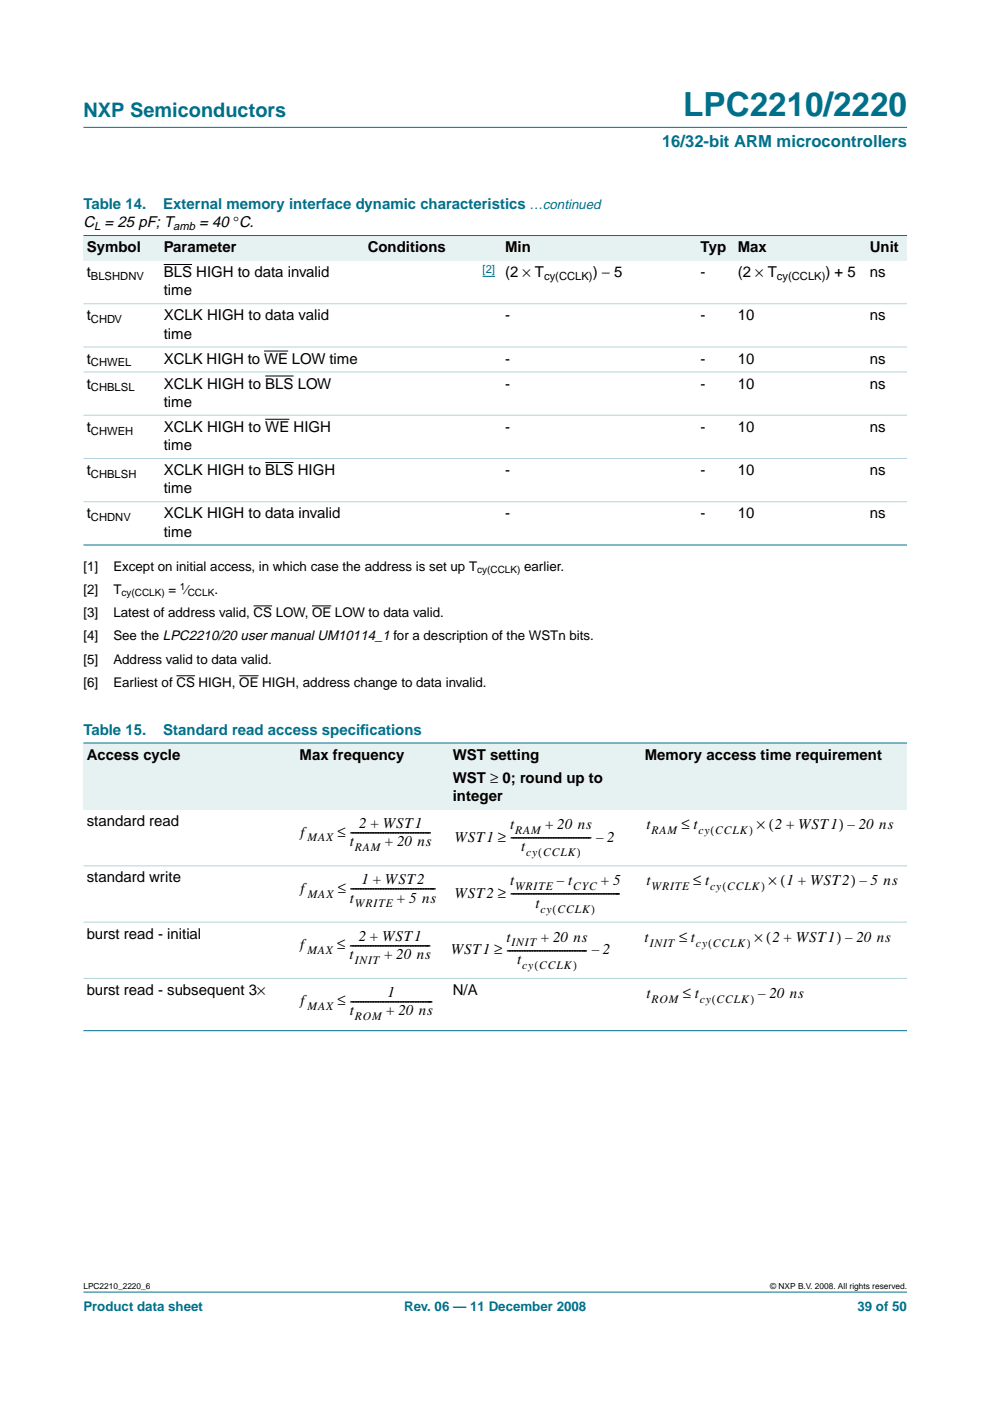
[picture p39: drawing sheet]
<svg xmlns="http://www.w3.org/2000/svg" width="210mm" height="297mm" viewBox="0 0 210 297" stroke-linecap="round" stroke-linejoin="round" font-family="sans-serif">
<defs><g id="words">
<text font-size="7.1" fill="#00708a" x="144.9" y="24.7">LPC2210/2220</text>
<text font-size="4.2" fill="#00708a" x="17.7" y="24.9">NXP Semiconductors</text>
<text font-size="3.5" fill="#00708a" x="140.4" y="31.1">16/32-bit ARM microcontrollers</text>
<g font-size="3.2" fill="#00708a">
<text x="17.7" y="44.3">Table 14.</text>
<text x="34.6" y="44.3">External memory interface dynamic characteristics …continued</text>
<text x="17.7" y="155.8">Table 15.</text>
<text x="34.6" y="155.8">Standard read access specif</text>
<text x="76.4" y="155.8">ications</text>
</g>
<g font-size="3.2">
<text x="17.7" y="48.2">C = 25 pF; T</text>
<text x="18.4" y="53.5">Symbol</text>
<text x="34.7" y="53.5">Parameter</text>
<text x="42.3" y="48.2">= 40 °C.</text>
<text x="78" y="53.5">Conditions</text>
<text x="107.1" y="53.5">Min</text>
<text x="148.6" y="53.5">Typ</text>
<text x="156.4" y="53.5">Max</text>
<text x="184.4" y="53.5">Unit</text>
<text x="18.4" y="58.8">t</text>
<text x="34.7" y="58.8">BLS HIGH to data invalid</text>
<text x="107.1" y="58.8">(2 × T</text>
<text x="125.7" y="58.8">) − 5</text>
<text x="148.6" y="58.8">-</text>
<text x="156.4" y="58.8">(2 × T</text>
<text x="175" y="58.8">) + 5</text>
<text x="184.4" y="58.8">ns</text>
<text x="34.7" y="62.6">time</text>
<text x="18.4" y="67.9">t</text>
<text x="34.7" y="67.9">XCLK HIGH to data valid</text>
<text x="34.7" y="71.8">time</text>
<text x="107.1" y="67.9">-</text>
<text x="148.6" y="67.9">-</text>
<text x="156.4" y="67.9">10</text>
<text x="184.4" y="67.9">ns</text>
<text x="18.4" y="77.1">t</text>
<text x="34.7" y="77.1">XCLK HIGH to WE LOW time</text>
<text x="107.1" y="77.1">-</text>
<text x="148.6" y="77.1">-</text>
<text x="156.4" y="77.1">10</text>
<text x="184.4" y="77.1">ns</text>
<text x="18.4" y="82.4">t</text>
<text x="34.7" y="82.4">XCLK HIGH to BLS LOW</text>
<text x="107.1" y="82.4">-</text>
<text x="148.6" y="82.4">-</text>
<text x="156.4" y="82.4">10</text>
<text x="184.4" y="82.4">ns</text>
<text x="34.7" y="86.3">time</text>
<text x="18.4" y="91.6">t</text>
<text x="34.7" y="95.4">time</text>
<text x="34.7" y="91.6">XCLK HIGH to WE HIGH</text>
<text x="107.1" y="91.6">-</text>
<text x="148.6" y="91.6">-</text>
<text x="156.4" y="91.6">10</text>
<text x="184.4" y="91.6">ns</text>
<text x="18.4" y="100.7">t</text>
<text x="34.7" y="100.7">XCLK HIGH to BLS HIGH</text>
<text x="107.1" y="100.7">-</text>
<text x="148.6" y="100.7">-</text>
<text x="156.4" y="100.7">10</text>
<text x="184.4" y="100.7">ns</text>
<text x="34.7" y="104.6">time</text>
<text x="18.4" y="109.9">t</text>
<text x="34.7" y="109.9">XCLK HIGH to data invalid</text>
<text x="34.7" y="113.8">time</text>
<text x="107.1" y="109.9">-</text>
<text x="148.6" y="109.9">-</text>
<text x="156.4" y="109.9">10</text>
<text x="184.4" y="109.9">ns</text>
<text x="18.4" y="161.1">Access cycle</text>
<text x="63.5" y="161.1">Max frequency</text>
<text x="96" y="161.1">WST setting</text>
<text x="136.7" y="161.1">Memory access time requirement</text>
<text x="96" y="166">WST ≥ 0; round up to</text>
<text x="96" y="169.9">integer</text>
<text x="18.4" y="175.2">standard read</text>
<text x="63.7" y="177.4">f</text>
<text x="71.6" y="177.4">≤ --------------------------------</text>
<text x="74.2" y="179.4">t</text>
<text x="76.2" y="175.5">2 + WST1</text>
<text x="81.6" y="179.4">+ 20 ns</text>
<text x="96.4" y="178.5">WST1 ≥ -------------------------------- – 2</text>
<text x="108.1" y="175.8">t</text>
<text x="115.6" y="175.8">+ 20 ns</text>
<text x="137.1" y="175.8">t</text>
<text x="144.5" y="175.8">≤ t</text>
<text x="160.5" y="175.8">× (2 + WST1) – 20 ns</text>
<text x="110.5" y="180.5">t</text>
<text x="18.4" y="187.1">standard write</text>
<text x="63.7" y="189.3">f</text>
<text x="71.6" y="189.3">≤ ----------------------------------</text>
<text x="74.2" y="191.4">t</text>
<text x="76.7" y="187.5">1 + WST2</text>
<text x="84.1" y="191.4">+ 5 ns</text>
<text x="96.4" y="190.4">WST2 ≥ -------------------------------------------</text>
<text x="108.1" y="187.7">t</text>
<text x="118.1" y="187.7">– t</text>
<text x="127.4" y="187.7">+ 5</text>
<text x="137.1" y="187.7">t</text>
<text x="147" y="187.7">≤ t</text>
<text x="163" y="187.7">× (1 + WST2) – 5 ns</text>
<text x="113.5" y="192.5">t</text>
<text x="18.4" y="199">burst read - initial</text>
<text x="63.7" y="201.2">f</text>
<text x="71.5" y="201.2">≤ --------------------------------</text>
<text x="74.1" y="203.3">t</text>
<text x="76.1" y="199.4">2 + WST1</text>
<text x="81.4" y="203.3">+ 20 ns</text>
<text x="95.6" y="202.3">WST1 ≥ -------------------------------- – 2</text>
<text x="107.4" y="199.6">t</text>
<text x="114.7" y="199.6">+ 20 ns</text>
<text x="136.7" y="199.7">t</text>
<text x="144" y="199.7">≤ t</text>
<text x="159.9" y="199.7">× (2 + WST1) – 20 ns</text>
<text x="109.7" y="204.4">t</text>
<text x="18.4" y="211">burst read - subsequent 3×</text>
<text x="63.7" y="213.2">f</text>
<text x="71.6" y="213.2">≤ --------------------------------</text>
<text x="74.2" y="215.2">t</text>
<text x="81.9" y="215.2">+ 20 ns</text>
<text x="82.2" y="211.3">1</text>
<text x="96" y="211">N/A</text>
<text x="137.1" y="211.6">t</text>
<text x="144.8" y="211.6">≤ t</text>
<text x="160.7" y="211.6">– 20 ns</text>
</g>
<g font-size="2.8">
<text x="17.7" y="125.9">[2]</text>
<text x="17.7" y="121">[1]</text>
<text x="24" y="125.9">T</text>
<text x="24" y="121">Except on initial access, in which case the address is set up T</text>
<text x="35.7" y="125.9">= ⁄</text>
<text x="45.4" y="125.9">.</text>
<text x="111.1" y="121">earlier.</text>
<text x="17.7" y="130.8">[3]</text>
<text x="24" y="130.8">Latest of address valid, CS LOW, OE LOW to data valid.</text>
<text x="17.7" y="135.8">[4]</text>
<text x="24" y="135.8">See the LPC2210/20 user manual UM10114_1 for a description of the WSTn bits.</text>
<text x="17.7" y="140.7">[5]</text>
<text x="24" y="140.7">Address valid to data valid.</text>
<text x="17.7" y="145.7">[6]</text>
<text x="24" y="145.7">Earliest of CS HIGH, OE HIGH, address change to data invalid.</text>
</g>
<g font-size="2.8" fill="#00708a">
<text x="17.7" y="278">Product data sheet</text>
<text x="85.7" y="278">Rev. 06 — 11 December 2008</text>
<text x="181.8" y="278">39 of 50</text>
</g>
<g font-size="2.5">
<text x="65.2" y="178.4">MAX</text>
<text x="109.2" y="176.8">RAM</text>
<text x="138.1" y="176.8">RAM</text>
<text x="148.1" y="176.8">cy CCLK)</text>
<text x="150.7" y="176.8">(</text>
<text x="75.3" y="180.5">RAM</text>
<text x="111.6" y="181.6">cy CCLK)</text>
<text x="114.1" y="181.6">(</text>
<text x="65.2" y="190.3">MAX</text>
<text x="109.2" y="188.7">WRITE</text>
<text x="121.5" y="188.7">CYC</text>
<text x="138.1" y="188.7">WRITE</text>
<text x="150.6" y="188.7">cy CCLK)</text>
<text x="153.2" y="188.7">(</text>
<text x="75.3" y="192.4">WRITE</text>
<text x="114.6" y="193.5">cy CCLK)</text>
<text x="117.2" y="193.5">(</text>
<text x="65.2" y="202.3">MAX</text>
<text x="108.5" y="200.6">INIT</text>
<text x="137.7" y="200.7">INIT</text>
<text x="147.6" y="200.7">cy CCLK)</text>
<text x="150.1" y="200.7">(</text>
<text x="75.2" y="204.3">INIT</text>
<text x="110.7" y="205.4">cy CCLK)</text>
<text x="113.3" y="205.4">(</text>
<text x="65.2" y="214.2">MAX</text>
<text x="138.1" y="212.6">ROM</text>
<text x="148.4" y="212.6">cy CCLK)</text>
<text x="150.9" y="212.6">(</text>
<text x="75.3" y="216.3">ROM</text>
</g>
<g font-size="2.4">
<text x="20" y="48.7">L</text>
<text x="36.7" y="48.7">amb</text>
<text x="19.3" y="59.3">BLSHDNV</text>
<text x="115.4" y="59.3">cy(CCLK)</text>
<text x="164.7" y="59.3">cy(CCLK)</text>
<text x="19.3" y="68.5">CHDV</text>
<text x="19.3" y="77.7">CHWEL</text>
<text x="19.3" y="83">CHBLSL</text>
<text x="19.3" y="92.1">CHWEH</text>
<text x="19.3" y="101.3">CHBLSH</text>
<text x="19.3" y="110.5">CHDNV</text>
</g>
<text font-size="2.4" fill="#00f" x="102.3" y="57.8">[2]</text>
<g font-size="2.1">
<text x="38.1" y="125.1">1</text>
<text x="101.2" y="121.5">cy(CCLK)</text>
<text x="25.8" y="126.4">cy(CCLK)</text>
<text x="39.8" y="126.4">CCLK</text>
</g>
<g font-size="1.8">
<text x="17.7" y="273.4">LPC2210_2220_6</text>
<text x="163.3" y="273.4">© NXP B.V. 2008. All rights reserved.</text>
</g>
</g></defs>
<g fill="#00708a" stroke="#00708a" stroke-width=".21">
<path d="M17.7 273.9h174.6z"/>
<path d="M17.7 27h174.6z"/>
</g>
<path d="M34.7 56.1h6M56 74.4h5.1M56.2 79.7h6M56.2 88.9h5.2M56.2 98.1h6M53.8 128.5h3.9M66.2 128.5h4M37.4 143.3h3.9M50.7 143.3h4.1" fill="none" stroke="#000" stroke-width=".21"/>
<path d="M102.3 58.6h2.7" fill="none" stroke="#00f" stroke-width=".21"/>
<g fill="#e6f2f2">
<path d="M17.7 49.9h16.3v5.3h-16.3z" fill-rule="evenodd"/>
<path d="M34 49.9h43.3v5.3h-43.3z" fill-rule="evenodd"/>
<path d="M77.3 49.9h21.6v5.3h-21.6z" fill-rule="evenodd"/>
<path d="M98.9 49.9h7.5v5.3h-7.5z" fill-rule="evenodd"/>
<path d="M106.4 49.9h41.4v5.3h-41.4z" fill-rule="evenodd"/>
<path d="M147.8 49.9h7.9v5.3h-7.9z" fill-rule="evenodd"/>
<path d="M155.7 49.9h28v5.3h-28z" fill-rule="evenodd"/>
<path d="M183.7 49.9h8.6v5.3h-8.6z" fill-rule="evenodd"/>
</g>
<g fill="#00708a" stroke="#00708a" stroke-width=".21">
<path d="M17.7 49.9h174.6z"/>
<path d="M17.7 115.6h174.6z"/>
</g>
<g fill="#b3d4db" stroke="#b3d4db" stroke-width=".21">
<path d="M17.7 64.4h174.6z"/>
<path d="M17.7 73.6h174.6z"/>
<path d="M17.7 78.9h174.6z"/>
<path d="M17.7 88h174.6z"/>
<path d="M17.7 97.2h174.6z"/>
<path d="M17.7 106.4h174.6z"/>
</g>
<g fill="#e6f2f2">
<path d="M17.7 157.5h45.1v14.1h-45.1z" fill-rule="evenodd"/>
<path d="M62.8 157.5h32.5v14.1h-32.5z" fill-rule="evenodd"/>
<path d="M95.3 157.5h40.7v14.1h-40.7z" fill-rule="evenodd"/>
<path d="M136 157.5h56.3v14.1h-56.3z" fill-rule="evenodd"/>
</g>
<g fill="#00708a" stroke="#00708a" stroke-width=".21">
<path d="M17.7 157.5h174.6z"/>
<path d="M17.7 218.5h174.6z"/>
</g>
<g fill="#b3d4db" stroke="#b3d4db" stroke-width=".21">
<path d="M17.7 183.6h174.6z"/>
<path d="M17.7 195.5h174.6z"/>
<path d="M17.7 207.4h174.6z"/>
</g>
<use href="#words"/>
</svg>
